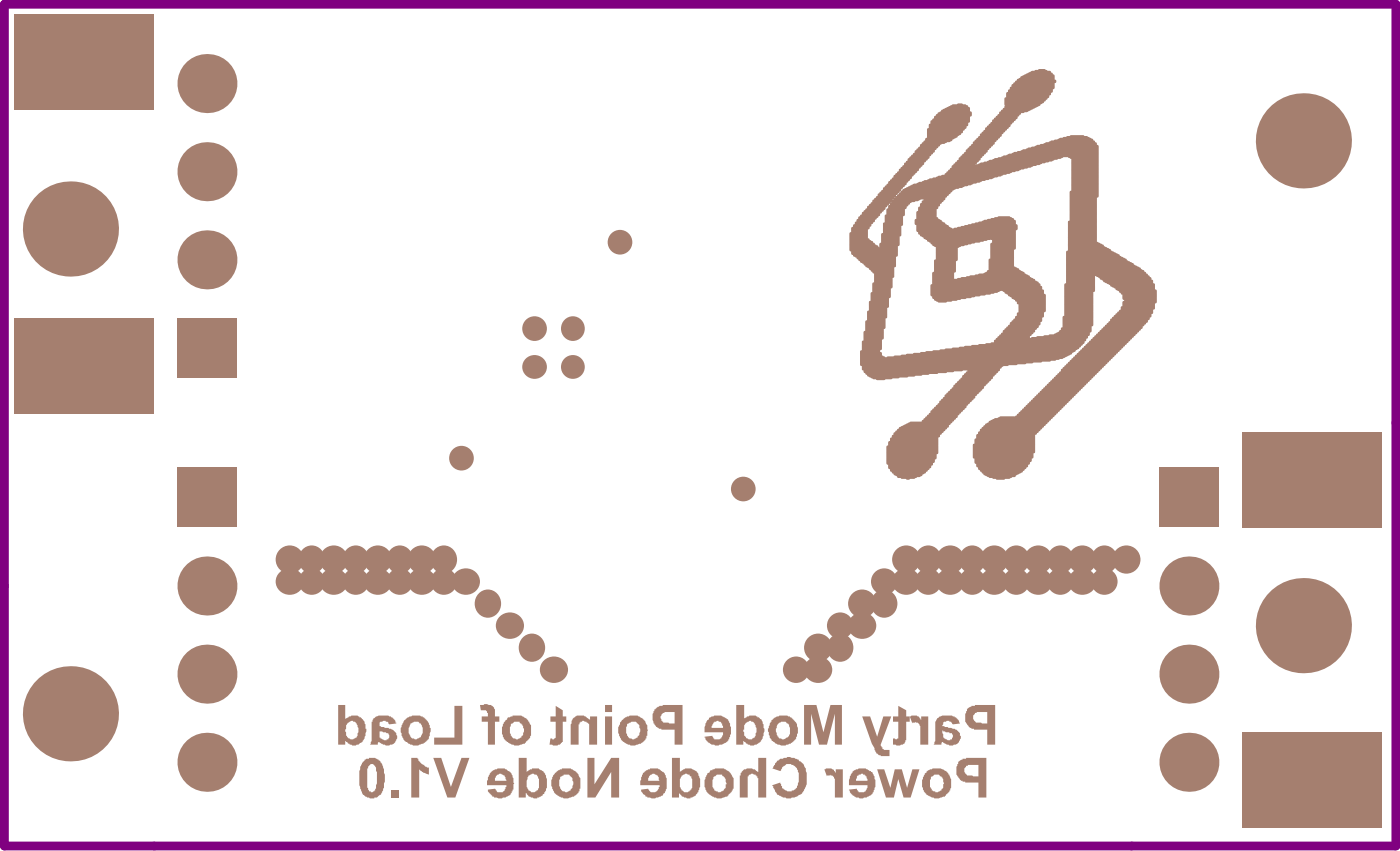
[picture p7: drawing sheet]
<svg xmlns="http://www.w3.org/2000/svg" width="67mm" height="41mm" viewBox="0 0 67 41" stroke-linecap="round" stroke-linejoin="round" font-family="sans-serif">
<path d="M.2 .2h67v40.5h-67z" fill="none" stroke="#808080" stroke-width=".05"/>
<path d="M.2 .2h67v40.5h-67z" fill="none" stroke="#800080" stroke-width=".42"/>
<g fill="none" stroke="#a57f6f" stroke-width=".13">
<path d="M40.9 11.2h.8M40.9 11.3h.8M40.9 11.4h.8M40.9 11.5h.8M40.9 11.5h.9M40.9 11.6h.9M40.9 11.6h1M40.9 11.6h1.1M40.9 11.7h1.1M40.9 11.8h1.1M40.9 11.8h1.2M40.9 11.9h1.3"/>
<path d="M40.9 11.9h1.4M40.9 12h2.2M41 11h.8M41 11h.7M41 11.1h.7M41 11.2h.7M41 12.1h2.1M41 12.2h2.1M41.1 10.8h.8M41.1 10.9h.7M41.1 12.2h2M41.1 12.3h2"/>
<path d="M41.2 10.7h.8M41.2 10.8h.7M41.2 12.3h1.9M41.3 12.4h1.8M41.3 10.6h.7M41.3 10.7h.7M41.4 12.5h1.7M41.4 10.5h.7M41.4 10.5h.6M41.5 16.9h.8M41.5 17h.9M41.5 17.1h.9"/>
<path d="M41.5 17.2h1M41.5 17.2h1.1M41.5 12.5h1.6M41.5 12.6h1.6M41.5 10.4h.7M41.5 17.2h9.4M41.5 17.3h9.3M41.5 17.3h9M41.5 17.4h8.6M41.5 17.4h8.2M41.5 17.5h7.8M41.5 17.5h7.4"/>
<path d="M41.5 17.5h7M41.5 16.4h.9M41.5 16.5h.9M41.5 16.6h.9M41.5 16.7h.9M41.5 16.8h.9M41.5 16.8h.8M41.5 10.2h.8M41.5 10.3h.8M41.5 17.6h6.7M41.5 17.7h6.7M41.5 17.7h6.6"/>
<path d="M41.5 17.8h6.6M41.6 16h.9M41.6 16.1h.9M41.6 16.2h.9M41.6 16.3h.9M41.6 16.3h.8M41.6 16.4h.8M41.6 12.7h1.5M41.6 10.2h.8M41.6 17.8h4.7M41.6 17.8h4.3M41.6 17.9h3.9"/>
<path d="M41.7 15.8h.9M41.7 15.8h.8M41.7 15.9h.8M41.7 12.8h1.4M41.7 15.5h.9M41.7 15.6h.9M41.7 10.1h.8M41.7 17.9h3.4M41.7 18h3M41.7 15.7h.9M41.8 12.8h1.2M41.8 15h.8"/>
<path d="M41.8 15.1h.8M41.8 15.2h.8M41.8 15.3h.8M41.8 15.4h.8M41.8 10h.8M41.8 18h2.5M41.8 18h2.2M41.9 12.9h1.1M41.9 14.5h.8M41.9 14.6h.8M41.9 14.7h.8M41.9 14.8h.7"/>
<path d="M41.9 14.9h.7M41.9 15h.7M41.9 9.9h.7M41.9 18.1h1.8M42 18.1h1.2M42 13h1M42 14.1h.8M42 14.2h.8M42 14.3h.8M42 14.3h.7M42 14.4h.7M42 14.5h.7"/>
<path d="M42 9.8h.7M42 18.2h.9M42 13.1h1M42 13.6h.9M42 13.7h.9M42 13.8h.9M42 13.9h.8M42 14h.8M42 9.7h.9M42 9.7h.8M42.1 13.1h.9M42.1 13.2h.9"/>
<path d="M42.1 13.3h.9M42.1 13.3h.8M42.1 13.4h.8M42.1 13.5h.8M42.1 13.6h.8M42.1 9.6h.8M42.2 18.2h.4M42.2 9.5h.8M42.3 9.4h.8M42.4 9.3h.7M42.4 11.7h.8M42.4 11.8h.8"/>
<path d="M42.4 11.8h.7M42.4 11.9h.7M42.5 9.2h.7M42.5 11.3h.8M42.5 11.4h.7M42.5 11.5h.7M42.5 11.6h.7M42.5 11.7h.7M42.6 9.1h.7M42.6 10.8h.8M42.6 10.8h.7M42.6 10.9h.7"/>
<path d="M42.6 11h.7M42.6 11.1h.7M42.6 11.2h.7M42.6 9h.8M42.6 10.4h.8M42.6 10.5h.8M42.6 10.6h.8M42.6 10.7h.8M42.7 17.2h8.4M42.7 10.1h.8M42.7 10.2h.8M42.7 10.3h.8"/>
<path d="M42.7 8.9h.8M42.8 9.9h.8M42.8 10h.8M42.8 10h.7M42.8 8.8h.8M42.8 8.9h.8M42.9 9.8h.8M42.9 9.9h.8M42.9 8.7h.8M43 9.7h1M43 9.7h.8M43 9.7h.7"/>
<path d="M43 8.6h.7M43.1 17.2h8.1M43.1 9.6h1.2M43.1 9.6h1.1M43.1 8.5h.7M43.1 8.6h.7M43.1 9.5h2.3M43.1 9.5h1.3M43.1 8.4h.8M43.2 9.4h2.3M43.2 8.3h.8M43.3 9.3h2.3"/>
<path d="M43.3 9.4h2.3M43.3 8.2h.9M43.3 8.2h.8M43.3 8.3h.8M43.4 17.1h7.9M43.4 9.2h2.3M43.4 9.3h2.3M43.4 8.1h.8M43.5 9.1h2.3M43.5 9.2h2.3M43.5 8h.8M43.6 9.1h2.3"/>
<path d="M43.6 7.9h.8M43.6 7.9h.7M43.6 8h.7M43.7 17.1h7.7M43.7 9.1h2.2M43.7 7.8h.7M43.7 9h2.4M43.7 7.7h.9M43.7 7.7h.8M43.8 9h2.5M43.8 7.6h.9M43.8 7.6h.8"/>
<path d="M43.9 7.5h.8M43.9 8.9h2.5M44 17h7.5M44 7.4h.8M44 7.5h.8M44 8.9h2.5M44.1 10.6h1.1M44.1 10.6h1.2M44.1 10.7h1.2M44.1 10.7h1.3M44.1 10.8h1.3M44.1 7.3h.8"/>
<path d="M44.1 7.3h.7M44.1 7.4h.7M44.2 10.2h.8M44.2 10.3h.8M44.2 10.4h.8M44.2 10.5h.8M44.2 10.5h.9M44.2 10.8h1.2M44.2 10.8h1.3M44.2 10.9h1.4M44.2 11h1.5M44.2 11h1.6"/>
<path d="M44.2 11.1h4.6M44.2 7.2h.7M44.2 8.9h2.5M44.3 10h.8M44.3 10h.7M44.3 10.1h.7M44.3 10.2h.7M44.3 11.1h4.5M44.3 11.2h4.5M44.3 7.1h.7M44.3 7.2h.7M44.3 8.8h2.5"/>
<path d="M44.3 17h7.2M44.3 9.8h.9M44.3 9.9h.9M44.3 9.9h.8M44.3 11.3h4.5M44.3 7h.9M44.3 7h.8M44.3 7.1h.8M44.4 9.7h.9M44.4 9.8h.8M44.4 11.4h4.4M44.4 6.9h.9"/>
<path d="M44.4 6.9h.8M44.4 8.8h2.6M44.5 9.6h.9M44.5 9.7h.9M44.5 11.4h4.3M44.5 6.8h1M44.5 6.9h.9M44.5 8.7h2.6M44.6 16.9h6.9M44.6 9.5h.8M44.6 11.5h3M44.6 6.7h1.2"/>
<path d="M44.6 6.8h1.1M44.7 11.5h2.8M44.7 11.6h2.6M44.7 20h1.3M44.7 6.2h1.7M44.7 6.3h1.6M44.7 6.4h1.5M44.7 6.5h1.4M44.7 6.5h1.3M44.7 6.6h1.3M44.7 6.6h1.2M44.7 8.7h2.5"/>
<path d="M44.8 11.6h2.3M44.8 19.9h1.3M44.8 20h1.2M44.8 6h1.7M44.8 6.1h1.7M44.8 6.2h1.6M44.8 8.6h2.6M44.8 13.7h5.2M44.8 13.8h5.2M44.8 13.8h5.3M44.8 13.9h5.3M44.8 13.9h3.4"/>
<path d="M44.8 14h3.3M44.8 14h3.2M44.8 14.1h3M44.8 14.1h2.8M44.8 14.1h2.6M44.8 14.2h2.3M44.8 11.6h2.1M44.8 11.7h1.9M44.8 19.8h1.4M44.8 5.8h1.8M44.8 5.9h1.7M44.9 16.9h6.7"/>
<path d="M44.9 13.1h1M44.9 13.2h1M44.9 13.3h1M44.9 13.4h1M44.9 13.5h4.9M44.9 13.6h4.9M44.9 13.6h5M44.9 13.7h5.1M44.9 14.2h2M44.9 14.3h1.8M44.9 14.3h1.6M44.9 11.7h1.6"/>
<path d="M44.9 11.8h1.5M44.9 19.7h1.4M44.9 5.8h1.7M44.9 8.6h2.7M45 12.5h.9M45 12.6h.9M45 12.7h.9M45 12.8h.9M45 12.9h.9M45 13h.9M45 13.1h.9M45 14.4h1.2"/>
<path d="M45 14.4h1M45 11.8h1.2M45 19.6h1.4M45 19.7h1.4M45 5.6h1.6M45 5.7h1.6M45.1 12.4h.9M45.1 12.5h.9M45.1 14.4h.7M45.1 11.9h1M45.1 11.9h.9M45.1 12h.9"/>
<path d="M45.1 12.1h.9M45.1 12.2h.9M45.1 19.5h1.4M45.1 19.6h1.4M45.1 5.6h1.5M45.1 8.6h2.6M45.1 12.3h.9M45.1 5.5h1.6M45.2 14.5h.3M45.2 19.4h1.3M45.2 19.5h1.3M45.2 8.5h2.6"/>
<path d="M45.2 5.5h1.5M45.3 16.9h6.4M45.3 19.3h1.3M45.3 19.4h1.3M45.3 19.4h1.2M45.3 5.4h1.4M45.4 19.2h1.3M45.4 19.3h1.3M45.4 5.3h1.2M45.4 5.4h1.2M45.4 8.5h2.6M45.4 19.2h1.4"/>
<path d="M45.5 16.8h6.2M45.5 5.2h1.1M45.5 8.4h2.7M45.5 19h1.4M45.5 19.1h1.4M45.6 19h1.4M45.6 5.2h1M45.6 8.3h3M45.6 8.3h2.8M45.6 18.9h1.4M45.7 5.2h.8M45.7 8.2h3.1"/>
<path d="M45.7 8.3h3M45.7 18.9h1.3M45.8 5.1h.7M45.8 8.1h3.3M45.8 8.2h3.2M45.8 18.8h1.3M45.9 16.8h5.9M45.9 5.1h.6M45.9 8h3.7M45.9 8h3.5M45.9 8.1h3.4M45.9 18.7h1.3"/>
<path d="M45.9 11h3M45.9 7.9h1M45.9 8h1M45.9 18.6h1.4M46 7.8h1M46 7.9h.9M46 18.5h1.4M46.1 13.4h3.6M46.1 11h2.8M46.1 7.7h.9M46.1 5h.2M46.1 7.8h.9"/>
<path d="M46.1 18.4h1.4M46.2 16.7h5.7M46.2 7.6h.9M46.2 7.7h.9M46.2 7.7h.8M46.2 18.3h1.4M46.3 18.2h1.3M46.3 13.4h3.3M46.3 10.9h2.6M46.3 7.5h.9M46.3 7.6h.8M46.3 18.3h1.3"/>
<path d="M46.4 18.1h1.3M46.4 18.2h1.3M46.4 7.5h.9M46.4 7.5h.8M46.5 16.7h5.4M46.5 10.9h2.4M46.5 7.4h.9M46.5 7.4h.8M46.5 18h1.3M46.5 13.3h3M46.5 7.2h1M46.5 7.3h1"/>
<path d="M46.5 7.3h.9M46.5 17.9h1.4M46.5 18h1.4M46.6 10.8h2.3M46.6 7.2h1M46.6 7.2h.9M46.6 17.8h1.5M46.6 17.8h1.4M46.6 17.9h1.4M46.7 13.3h2.8M46.7 7.1h.9M46.8 16.6h5.2"/>
<path d="M46.8 10.8h2M46.8 7h.9M46.8 7h.8M46.9 6.9h.9M46.9 6.9h.8M47 13.3h2.4M47 10.8h1.8M47 6.8h.9M47 6.8h.8M47 8h2.7M47 6.7h1M47 6.7h.9"/>
<path d="M47.1 16.6h4.9M47.1 13.2h2.2M47.1 10.7h1.7M47.1 6.6h1M47.1 6.6h.9M47.1 7.9h2.7M47.2 6.5h1M47.2 6.6h.9M47.2 7.9h2.8M47.3 10.7h1.5M47.3 6.4h.9M47.4 13.2h1.9"/>
<path d="M47.4 10.6h1.4M47.4 6.3h.9M47.4 6.3h.8M47.4 7.8h2.7M47.5 16.6h4.6M47.5 13.1h1.8M47.5 6.2h.9M47.5 6.3h.8M47.6 13h1.5M47.6 13.1h1.6M47.6 10.6h1.1M47.6 6.1h.9"/>
<path d="M47.6 7.8h2.7M47.6 12.5h1.1M47.6 12.6h1.1M47.6 12.7h1.1M47.6 12.8h1.1M47.6 12.9h1.2M47.6 12.9h1.3M47.6 13h1.4M47.6 6h1M47.6 6.1h1M47.6 7.7h2.8M47.7 16.5h4.4"/>
<path d="M47.7 12.4h1M47.7 12.5h1M47.7 10.5h1M47.7 11.5h1.1M47.7 11.7h1.1M47.7 11.8h1.1M47.7 11.9h1.1M47.7 12h1M47.7 12.1h1M47.7 12.2h1M47.7 5.9h1M47.7 6h.9"/>
<path d="M47.7 12.3h1M47.8 11.5h1M47.8 11.6h1M47.8 11.7h1M47.8 5.8h.9M47.8 5.9h.9M47.8 7.7h2.8M47.9 16.4h4.2M47.9 16.5h4.2M47.9 10.5h.8M47.9 5.7h.9M47.9 5.8h.9"/>
<path d="M47.9 7.7h2.8M48 16.3h4.2M48 16.4h4.2M48 5.6h.9M48 5.7h.9M48.1 16.2h1.4M48.1 16.3h1.4M48.1 10.5h.5M48.1 5.6h.8M48.1 7.6h2.8M48.1 5.5h.9M48.2 16.1h1.3"/>
<path d="M48.2 16.2h1.3M48.2 5.4h.9M48.2 5.5h.9M48.2 5.5h.8M48.2 16.1h1.4M48.2 13.9h1.9M48.2 7.6h2.8M48.2 5.3h1.2M48.2 5.4h1.1M48.3 15.9h1.5M48.3 16h1.4M48.3 14h1.9"/>
<path d="M48.3 7.5h2.8M48.3 5.2h1.3M48.3 5.3h1.2M48.4 15.8h1.4M48.4 15.9h1.4M48.4 14h1.8M48.4 14.1h1.8M48.4 5h1.6M48.4 5.1h1.4M48.4 5.2h1.4M48.4 5.2h1.3M48.4 4.7h2"/>
<path d="M48.4 4.8h1.9M48.4 4.9h1.8M48.4 5h1.7M48.5 15.8h1.3M48.5 14.1h1.7M48.5 7.5h4.3M48.5 5.1h1.4M48.5 4.5h2M48.5 4.6h1.9M48.5 4.7h1.9M48.6 14.1h1.6M48.6 14.2h1.7"/>
<path d="M48.6 7.5h4.2M48.6 15.7h1.3M48.6 4.4h2M48.6 4.4h1.9M48.7 14.2h1.6M48.7 15.5h1.3M48.7 15.6h1.3M48.7 15.6h1.2M48.7 4.2h2M48.7 4.3h1.9M48.7 14.3h1.6M48.7 7.4h4.1"/>
<path d="M48.7 4.1h2M48.8 14.4h1.5M48.8 15.4h1.3M48.8 7.4h4M48.8 4h1.9M48.8 4.1h1.9M48.9 14.4h1.4M48.9 15.3h1.2M48.9 3.9h1.9M48.9 4h1.8M49 14.5h1.3M49 14.6h1.3"/>
<path d="M49 15.1h1.2M49 15.2h1.2M49 20h1.7M49 7.3h3.8M49 3.8h1.7M49 3.9h1.8M49.1 14.6h1.2M49.1 14.7h1.2M49.1 14.8h1.2M49.1 14.9h1.2M49.1 15h1.2M49.1 15h1.1"/>
<path d="M49.1 19.9h1.7M49.1 3.8h1.6M49.2 19.8h1.7M49.2 7.3h3.6M49.2 3.7h1.5M49.2 3.8h1.5M49.3 19.7h1.6M49.3 7.2h3.5M49.3 3.7h1.4M49.3 19.6h1.7M49.3 19.7h1.7M49.3 3.6h1.4"/>
<path d="M49.4 19.5h1.7M49.4 19.6h1.7M49.4 7.2h3.4M49.4 3.6h1.2M49.5 19.4h1.7M49.5 19.5h1.7M49.5 7.2h3.3M49.5 3.6h1.1M49.6 19.4h1.7M49.6 3.5h.9M49.7 16.3h2.5M49.7 19.3h1.7"/>
<path d="M49.7 7.1h3.1M49.7 3.5h.8M49.8 19.2h1.7M49.8 7.1h3M49.8 19.1h1.7M49.8 3.4h.6M49.9 16.2h2.4M49.9 7h2.9M49.9 19h1.7M49.9 19.1h1.7M50 19h1.7M50 3.4h.3"/>
<path d="M50 18.9h1.7M50.1 7h2.6M50.1 18.9h1.7M50.2 18.8h1.7M50.3 16.2h2M50.3 6.9h2.4M50.3 18.7h1.7M50.4 6.9h2.3M50.4 18.6h1.7M50.4 18.5h1.7M50.5 16.1h1.8M50.5 6.9h2.1"/>
<path d="M50.5 18.4h1.7M50.5 18.5h1.7M50.6 6.8h2M50.6 18.3h1.7M50.6 18.4h1.7M50.7 18.3h1.7M50.8 16.1h1.6M50.8 18.2h1.7M50.8 6.8h1.8M50.9 16.1h1.5M50.9 18.1h1.7M50.9 16h1.5"/>
<path d="M50.9 6.7h1.7M50.9 18h1.7M51 15.9h1.5M51 16h1.4M51 6.7h1.5M51 17.9h1.7M51 18h1.7M51.1 15.8h1.4M51.1 15.9h1.4M51.1 17.8h1.8M51.1 17.8h1.7M51.1 17.9h1.7"/>
<path d="M51.2 15.8h1.3M51.2 15.3h1.4M51.2 15.4h1.4M51.2 15.5h1.4M51.2 15.6h1.4M51.2 6.6h1.2M51.2 17.7h1.8M51.2 17.8h1.7M51.2 15.7h1.3M51.3 13.7h1.3M51.3 13.8h1.3M51.3 13.9h1.3"/>
<path d="M51.3 14h1.3M51.3 14.1h1.3M51.3 14.2h1.3M51.3 14.3h1.3M51.3 14.4h1.3M51.3 14.5h1.3M51.3 14.6h1.3M51.3 14.7h1.3M51.3 14.8h1.3M51.3 14.9h1.3M51.3 15h1.3M51.3 15.1h1.3"/>
<path d="M51.3 15.2h1.3M51.3 17.6h1.8M51.3 17.7h1.7M51.4 12.4h2.5M51.4 12.4h2.6M51.4 12.5h2.7M51.4 12.5h2.8M51.4 12.6h2.9M51.4 12.7h3M51.4 12.7h3.1M51.4 12.8h3.1M51.4 12.8h3.2"/>
<path d="M51.4 12.8h3.3M51.4 12.9h3.4M51.4 13h3.4M51.4 13h3.5M51.4 13h3.6M51.4 13.1h3.6M51.4 13.1h3.7M51.4 13.2h3.7M51.4 13.2h1.2M51.4 13.3h1.2M51.4 13.4h1.2M51.4 13.5h1.2"/>
<path d="M51.4 13.6h1.2M51.4 12.1h2.1M51.4 12.2h2.2M51.4 12.2h2.3M51.4 6.6h.9M51.4 17.5h1.8M51.4 17.6h1.7M51.4 12.3h2.4M51.5 10.7h1.2M51.5 10.8h1.2M51.5 10.9h1.2M51.5 11h1.2"/>
<path d="M51.5 11.1h1.2M51.5 11.2h1.2M51.5 11.3h1.2M51.5 11.4h1.2M51.5 11.5h1.2M51.5 11.6h1.2M51.5 11.7h1.3M51.5 11.7h1.4M51.5 11.8h1.5M51.5 11.8h1.6M51.5 11.9h1.6M51.5 11.9h1.7"/>
<path d="M51.5 12h1.8M51.5 12h1.9M51.5 12.1h1.9M51.5 7.5h1.3M51.5 17.5h1.7M51.5 9.2h1.3M51.5 9.3h1.3M51.5 9.4h1.3M51.5 9.5h1.2M51.5 9.6h1.2M51.5 9.7h1.2M51.5 9.8h1.2"/>
<path d="M51.5 9.9h1.2M51.5 10h1.2M51.5 10.1h1.2M51.5 10.2h1.2M51.5 10.3h1.2M51.5 10.4h1.2M51.5 10.5h1.2M51.5 10.6h1.2M51.5 6.6h.6M51.5 7.6h1.3M51.5 17.4h1.8M51.5 17.4h1.7"/>
<path d="M51.6 9h1.2M51.6 9.1h1.2M51.6 9.2h1.2M51.6 7.6h1.2M51.6 7.7h1.2M51.6 7.8h1.2M51.6 7.9h1.2M51.6 8h1.2M51.6 8.8h1.2M51.6 17.3h1.8M51.6 17.3h1.7M51.6 8.1h1.2"/>
<path d="M51.6 8.2h1.2M51.6 8.3h1.2M51.6 8.4h1.2M51.6 8.5h1.2M51.6 8.6h1.2M51.6 8.7h1.2M51.6 8.9h1.2M51.7 17.2h1.8M51.7 17.2h1.7M51.8 17.1h1.8M51.8 17.2h1.7M51.9 17h1.8"/>
<path d="M51.9 17.1h1.7M52 16.9h1.7M52 17h1.7M52.1 16.9h1.7M52.1 16.9h1.6M52.1 16.8h1.8M52.1 16.8h1.7M52.2 16.7h1.8M52.2 16.7h1.7M52.3 16.6h1.8M52.3 16.6h1.7M52.4 16.5h1.8"/>
<path d="M52.4 16.6h1.7M52.5 16.4h1.8M52.5 16.5h1.7M52.6 16.4h1.7M52.6 16.3h1.8M52.6 16.3h1.7M52.7 16.2h1.8M52.7 16.2h1.7M52.7 13.2h2.5M52.8 16.1h1.8M52.8 16.1h1.7M52.8 13.3h2.4"/>
<path d="M52.9 16h1.8M52.9 16.1h1.7M52.9 13.3h2.4M53 15.9h1.8M53 16h1.7M53 13.3h2.3M53 13.4h2.4M53.1 15.8h1.7M53.1 15.9h1.7M53.1 13.4h2.3M53.2 15.8h1.7M53.2 15.8h1.6"/>
<path d="M53.2 13.5h2.2M53.2 13.6h2.2M53.2 15.7h1.7M53.3 13.6h2.1M53.3 15.6h1.7M53.4 13.6h2M53.4 15.5h1.7M53.5 13.7h2M53.5 15.4h1.7M53.5 15.5h1.7M53.6 13.8h1.9M53.6 15.3h1.7"/>
<path d="M53.7 13.8h1.8M53.7 15.2h1.7M53.7 15.3h1.6M53.7 13.9h1.8M53.7 15.1h1.7M53.8 13.9h1.7M53.8 15h1.6M53.8 15.1h1.6M53.9 14h1.7M53.9 15h1.5M54 14.1h1.6M54 14.8h1.5"/>
<path d="M54 14.9h1.4M54.1 14.1h1.5M54.1 14.2h1.5M54.1 14.3h1.5M54.1 14.4h1.5M54.1 14.5h1.5M54.1 14.6h1.4M54.1 14.7h1.4M54.2 14.4h1.4M54.2 14.5h1.4M42.7 21.5h2.4M42.7 21.6h2.4"/>
<path d="M42.7 21.7h2.4M42.7 21.8h2.4M42.7 21.8h2.3M42.7 21.9h2.3M42.7 22h2.3M42.7 22.1h2.2M42.7 22.2h2.2M42.7 22.2h2.1M42.7 22.3h2.1M42.8 22.5h2M42.8 22.5h1.9M42.8 21.3h2.3"/>
<path d="M42.8 21.4h2.3M42.8 22.3h2M42.8 22.4h2M42.9 22.5h1.8M42.9 22.6h1.7M42.9 21.1h2.2M42.9 21.2h2.2M43 22.7h1.5M43 21h2.2M43 21h2.1M43 21.1h2.1M43.1 22.8h1.3"/>
<path d="M43.1 22.8h1.2M43.1 20.8h2.2M43.1 20.9h2.1M43.1 20.8h2.3M43.2 22.9h1.1M43.2 22.9h.9M43.2 20.7h2.2M43.3 20.6h2.2M43.3 20.6h2.1M43.4 23h.6M43.4 20.5h2.1M43.5 20.5h2.1"/>
<path d="M43.6 20.5h2M43.7 23h.1M43.7 20.4h1.9M43.7 20.4h2M43.8 20.3h1.9M44.4 20.3h1.4M44.5 20.2h1.4M44.6 20.1h1.3M46.9 21.4h2.9M46.9 21.5h2.9M46.9 21.6h2.9M46.9 21.7h2.9"/>
<path d="M46.9 21.8h2.8M46.9 21.9h2.8M46.9 22h2.8M47 21.1h2.8M47 21.2h2.8M47 21.3h2.8M47 21.4h2.8M47 22h2.6M47 22.1h2.6M47 22.2h2.6M47 22.2h2.5M47 20.9h2.8"/>
<path d="M47 21h2.8M47 22.3h2.5M47 22.3h2.4M47 22.4h2.4M47.1 22.5h2.2M47.1 20.8h2.7M47.1 20.9h2.7M47.2 22.6h2.1M47.2 22.6h2M47.2 20.7h2.8M47.2 20.7h2.7M47.2 20.8h2.7"/>
<path d="M47.3 22.7h1.9M47.3 22.7h1.8M47.3 20.6h2.8M47.3 20.6h2.7M47.4 22.8h1.6M47.4 22.8h1.5M47.4 20.5h2.8M47.4 20.5h2.7M47.5 22.8h1.3M47.5 20.4h2.8M47.5 20.5h2.7M47.6 20.4h2.7"/>
<path d="M47.6 22.9h1.2M47.6 20.3h2.8M47.6 22.9h1.1M47.7 20.3h2.7M47.8 20.2h2.6M47.8 23h.8M47.9 20.2h2.6M48 23h.3M48.1 20.1h2.4M48.2 20.1h.6M48.9 20h1.7M48.9 20.1h1.7"/>
</g>
<g fill="#a57f6f">
<path d="M42.2 37h.4l.3 .9 .2-.9h.3l.3 .9 .2-.9h.4l-.5 1.4h-.3l-.3-.9-.2 .9h-.4z"/>
<path d="M39.7 37h.3l.2 .2v-.2h.4v1.4h-.4v-.5a.45 .45 0 0 0-.3-.6h-.1z"/>
<path d="M37.3 36.7a.89 .89 0 0 1 1.1-.1 .89 .89 0 0 1 .4 1 .84 .84 0 0 1-.7 .8 .84 .84 0 0 1-.9-.6l.4-.2a.46 .46 0 0 0 .5 .4 .46 .46 0 0 0 .3-.5 .5 .5 0 0 0-.1-.6 .5 .5 0 0 0-.6 0l-.1 .2-.4-.1z"/>
<path d="M35.6 37.2a.53 .53 0 0 1 .9 0v-.8h.4v2h-.4v-.7a.3 .3 0 0 0-.1-.4 .3 .3 0 0 0-.4 .1v1h-.4z"/>
<path d="M28.3 36.4h.3v1.3l.8-1.3h.4v2h-.4v-1.3l-.7 1.3h-.4z"/>
<path d="M20.9 36.4h.3l.5 1.4 .5-1.4h.4l-.7 2h-.4z"/>
<path d="M19.8 36.4h.3l.2 .3 .3 .2v.3l-.4-.2v1.4h-.4z"/>
<path d="M18.8 38h.4v.4h-.4z"/>
<path d="M43.8 34.5l.3-.1 .2 .2v-.1h.4v1.3h-.4v-.4a.45 .45 0 0 0-.3-.7l-.1 .1z"/>
<path d="M43.2 33.9l.4 .3v.3h.2v.2h-.2v.6a.42 .42 0 0 1-.1 .5 .42 .42 0 0 1-.5 0v-.3a.17 .17 0 0 0 .2 0 .17 .17 0 0 0 0-.2v-.6h-.2v-.2h.2z"/>
<path d="M41.5 34.5h.4l.3 .9 .3-.9h.4l-.5 1.3 .1 .2 .3 .1v.3a.6 .6 0 0 1-.7-.4z"/>
<path d="M38.7 33.9h.6l.3 1.3 .4-1.3h.5v1.9h-.3v-1.5l-.4 1.5h-.4l-.4-1.5v1.5h-.3z"/>
<path d="M27.6 34.6a.57 .57 0 0 1 .8 0v-.1h.3v1.3h-.3v-.6a.31 .31 0 0 0-.1-.4 .31 .31 0 0 0-.4 0l-.1 1h-.3v-1z"/>
<path d="M26.7 33.9l.4 .3v.3h.2v.2h-.2v.6a.39 .39 0 0 1-.1 .5 .39 .39 0 0 1-.5 0v-.3l.2 .1v-.1v-.8h-.2v-.2h.2z"/>
<path d="M23.1 33.9a.51 .51 0 0 1 .7 .3v.3h.2v.2h-.2v1.1h-.3v-1.1h-.3v-.2h.3v-.2l-.1-.1h-.3z"/>
<path d="M21.9 33.9h.4v1.9h-1.4v-.3h1z"/>
<path d="M46.2 36.6a.64 .64 0 0 0-.1 .7 .64 .64 0 0 0 .7 .3h.3v.8h.4v-2h-1zM46.5 36.8h.6v.5h-.3a.37 .37 0 0 1-.4-.3z"/>
<path d="M44.7 37l-.1 .1a.73 .73 0 0 0 .1 1.2 .73 .73 0 0 0 1.1-.6 .73 .73 0 0 0-.9-.7zM44.8 37.4a.39 .39 0 0 1 .5 0 .39 .39 0 0 1 .1 .5 .37 .37 0 0 1-.5 .1 .37 .37 0 0 1-.1-.5z"/>
<path d="M41.1 37l-.2 .3v.5h.9a.27 .27 0 0 1-.2 .3 .27 .27 0 0 1-.4-.2l-.3 .1a.68 .68 0 0 0 .9 .3 .68 .68 0 0 0 .3-.9 .68 .68 0 0 0-1-.4zM41.2 37.3a.29 .29 0 0 1 .4-.1 .29 .29 0 0 1 .2 .3h-.6z"/>
<path d="M33.9 37.7a.72 .72 0 0 0 1.4 0 .72 .72 0 0 0-1.4 0zM34.3 37.4a.39 .39 0 0 1 .6 0 .39 .39 0 0 1 0 .5 .37 .37 0 0 1-.5 .1 .37 .37 0 0 1-.1-.5z"/>
<path d="M32.3 36.4v2h.4v-.3a.58 .58 0 0 0 .7 .2 .58 .58 0 0 0 .3-.7 .58 .58 0 0 0-.3-.6 .58 .58 0 0 0-.7 .1v-.7zM32.8 37.3a.37 .37 0 0 1 .5 .1 .37 .37 0 0 1 0 .4 .32 .32 0 0 1-.4 .3 .32 .32 0 0 1-.2-.5z"/>
<path d="M30.9 37.2l-.1 .6h.9a.29 .29 0 0 1-.2 .3 .29 .29 0 0 1-.3-.2l-.3 .1a.67 .67 0 0 0 .8 .3 .67 .67 0 0 0 .4-.8 .65 .65 0 0 0-.5-.6 .65 .65 0 0 0-.7 .3zM31.3 37.3l.1-.1 .3 .1v.2h-.5z"/>
<path d="M26.5 37.7a.71 .71 0 0 0 1.4 0 .71 .71 0 0 0-1.4 0zM27 37.4a.37 .37 0 0 1 .4-.1 .37 .37 0 0 1 .2 .4 .36 .36 0 0 1-.5 .4 .36 .36 0 0 1-.2-.6z"/>
<path d="M25 36.4v2h.3v-.3a.61 .61 0 0 0 .8 .2 .61 .61 0 0 0 .2-.8 .55 .55 0 0 0-.3-.5 .55 .55 0 0 0-.7 .1v-.7zM25.4 37.3a.37 .37 0 0 1 .5 .1 .37 .37 0 0 1 0 .4 .33 .33 0 0 1-.4 .2 .33 .33 0 0 1-.2-.5z"/>
<path d="M23.7 37l-.2 .4-.1 .4h1a.29 .29 0 0 1-.2 .3 .29 .29 0 0 1-.4-.2l-.3 .1a.67 .67 0 0 0 .8 .3 .67 .67 0 0 0 .4-.8 .65 .65 0 0 0-1-.5zM23.9 37.3l.1-.1 .3 .1 .1 .2h-.6z"/>
<path d="M17.5 36.5a1.57 1.57 0 0 0 .1 1.8 .59 .59 0 0 0 .6 0 .59 .59 0 0 0 .3-.6v-.4a.74 .74 0 0 0-.7-.9zM17.7 36.9a.22 .22 0 0 1 .3-.1 .22 .22 0 0 1 .1 .3v.4a.54 .54 0 0 1-.2 .6h-.1a1.32 1.32 0 0 1-.1-1.1z"/>
<path d="M46.6 34.1l-.1 .1a.6 .6 0 0 0 .1 .7 .6 .6 0 0 0 .7 .2h.2v.7h.4v-1.9h-1zM46.9 34.3l.6-.1v.6h-.2a.37 .37 0 0 1-.5-.4z"/>
<path d="M45.1 34.5l-.1 .2v.9l-.1 .2h.4l.1-.1a.44 .44 0 0 0 .6 .1 .44 .44 0 0 0 .1-.6l-.2-.2h-.4a.14 .14 0 0 1-.2-.2 .13 .13 0 0 1 .2-.1h.2l.2 .1h.3a.71 .71 0 0 0-1.1-.3zM45.4 35.1l.1 .1a.21 .21 0 0 1 .3 .1 .21 .21 0 0 1 0 .3 .32 .32 0 0 1-.4-.4z"/>
<path d="M37 35.1a.72 .72 0 0 0 1.4 0 .72 .72 0 0 0-1.4 0zM37.4 34.8a.38 .38 0 0 1 .5 0 .38 .38 0 0 1 .1 .5 .34 .34 0 0 1-.5 .2 .34 .34 0 0 1-.2-.4z"/>
<path d="M35.4 33.9v1.9h.4v-.2a.53 .53 0 0 0 .6 .2 .53 .53 0 0 0 .3-.5 .61 .61 0 0 0-.1-.7 .61 .61 0 0 0-.7-.1l-.1 .1v-.7zM35.9 34.8a.33 .33 0 0 1 .4-.1 .33 .33 0 0 1 .1 .4 .31 .31 0 0 1-.2 .4 .31 .31 0 0 1-.3-.1l-.1-.2z"/>
<path d="M34.2 34.5l-.2 .3-.1 .4h.9a.27 .27 0 0 1-.2 .3 .27 .27 0 0 1-.3-.1h-.4a.69 .69 0 0 0 .9 .3 .69 .69 0 0 0 .4-.8 .69 .69 0 0 0-.9-.4zM34.3 34.7a.29 .29 0 0 1 .4 0 .29 .29 0 0 1 .1 .3h-.6z"/>
<path d="M31.5 34.1v.1a.62 .62 0 0 0 .1 .7 .62 .62 0 0 0 .6 .2h.3v.7h.3v-1.9h-.9zM31.8 34.4l.2-.2h.5v.6h-.3a.32 .32 0 0 1-.4-.4z"/>
<path d="M29.8 35.1a.72 .72 0 0 0 1.4 0 .72 .72 0 0 0-1.4 0zM30.2 34.8a.37 .37 0 0 1 .4-.1 .37 .37 0 0 1 .2 .5 .36 .36 0 0 1-.4 .3 .36 .36 0 0 1-.3-.5z"/>
<path d="M29.1 33.9v.3h.4v-.3zM29.1 34.5v1.3h.4v-1.3z"/>
<path d="M24.5 34.5h-.1a.73 .73 0 0 0 .1 1.2 .73 .73 0 0 0 1.1-.5 .73 .73 0 0 0-.9-.8zM24.6 34.8a.39 .39 0 0 1 .5 0 .39 .39 0 0 1 0 .6 .36 .36 0 0 1-.5 0 .36 .36 0 0 1 0-.5z"/>
<path d="M19.3 35.1a.72 .72 0 0 0 1.4 0 .72 .72 0 0 0-1.4 0zM19.8 34.8a.4 .4 0 0 1 .6 .3 .4 .4 0 0 1-.5 .4 .52 .52 0 0 1-.1-.7z"/>
<path d="M18 34.5l-.1 .2v.9l-.1 .2h.4l.1-.1a.44 .44 0 0 0 .6 .1 .44 .44 0 0 0 0-.7l-.4-.1a.19 .19 0 0 1-.2-.2 .19 .19 0 0 1 .3-.1l.1 .1h.4a.71 .71 0 0 0-1.1-.3zM18.3 35.1l.1 .1a.21 .21 0 0 1 .3 .1 .21 .21 0 0 1-.1 .3 .21 .21 0 0 1-.3-.1z"/>
<path d="M16.3 33.9v1.9h.3v-.2a.54 .54 0 0 0 .6 .2 .54 .54 0 0 0 .4-.5v-.3a.56 .56 0 0 0-.3-.6 .56 .56 0 0 0-.7 .2v-.7zM16.7 34.8a.33 .33 0 0 1 .4-.1 .33 .33 0 0 1 .2 .4 .32 .32 0 0 1-.2 .4 .32 .32 0 0 1-.4-.2l-.1-.2z"/>
<circle cx="54.2" cy="26.9" r=".68"/>
<circle cx="53.1" cy="26.9" r=".65"/>
<circle cx="53.2" cy="28" r=".64"/>
<circle cx="52.1" cy="26.9" r=".68"/>
<circle cx="52.1" cy="28" r=".66"/>
<circle cx="51" cy="26.9" r=".65"/>
<circle cx="51" cy="28" r=".64"/>
<circle cx="50" cy="26.9" r=".68"/>
<circle cx="50" cy="28" r=".66"/>
<circle cx="48.9" cy="26.9" r=".65"/>
<circle cx="48.9" cy="28" r=".64"/>
<circle cx="47.9" cy="26.9" r=".68"/>
<circle cx="47.9" cy="28" r=".66"/>
<circle cx="46.8" cy="26.9" r=".65"/>
<circle cx="46.8" cy="28" r=".64"/>
<circle cx="45.7" cy="26.9" r=".68"/>
<circle cx="45.8" cy="28" r=".66"/>
<circle cx="44.7" cy="26.9" r=".65"/>
<circle cx="44.7" cy="28" r=".64"/>
<circle cx="43.6" cy="26.9" r=".68"/>
<circle cx="43.6" cy="28" r=".66"/>
<circle cx="42.6" cy="28" r=".64"/>
<circle cx="42.5" cy="29" r=".65"/>
<circle cx="41.5" cy="29" r=".68"/>
<circle cx="41.5" cy="30.1" r=".66"/>
<circle cx="40.4" cy="30.1" r=".64"/>
<circle cx="40.4" cy="31.2" r=".65"/>
<circle cx="39.4" cy="31.1" r=".68"/>
<circle cx="39.4" cy="32.2" r=".66"/>
<circle cx="38.3" cy="32.2" r=".64"/>
<circle cx="26.7" cy="32.2" r=".66"/>
<circle cx="25.6" cy="31.2" r=".65"/>
<circle cx="24.6" cy="30.1" r=".66"/>
<circle cx="23.5" cy="29" r=".65"/>
<circle cx="22.4" cy="28" r=".66"/>
<circle cx="21.3" cy="26.9" r=".65"/>
<circle cx="21.4" cy="28" r=".64"/>
<circle cx="20.3" cy="26.9" r=".68"/>
<circle cx="20.3" cy="28" r=".66"/>
<circle cx="19.2" cy="26.9" r=".65"/>
<circle cx="19.2" cy="28" r=".64"/>
<circle cx="18.2" cy="26.9" r=".68"/>
<circle cx="18.2" cy="28" r=".66"/>
<circle cx="17.1" cy="26.9" r=".65"/>
<circle cx="17.1" cy="28" r=".64"/>
<circle cx="16.1" cy="26.9" r=".68"/>
<circle cx="16.1" cy="28" r=".66"/>
<circle cx="15" cy="26.9" r=".65"/>
<circle cx="15" cy="28" r=".64"/>
<circle cx="13.9" cy="26.9" r=".68"/>
<circle cx="14" cy="28" r=".66"/>
<circle cx="29.8" cy="11.6" r=".59"/>
<circle cx="35.8" cy="23.5" r=".59"/>
<circle cx="22.2" cy="22" r=".59"/>
<circle cx="25.7" cy="17.6" r=".58"/>
<circle cx="25.7" cy="15.8" r=".59"/>
<circle cx="27.6" cy="17.6" r=".57"/>
<circle cx="27.6" cy="15.8" r=".58"/>
<circle cx="10" cy="4" r="1.42"/>
<circle cx="10" cy="32.4" r="1.42"/>
<circle cx="10" cy="28.2" r="1.42"/>
<circle cx="10" cy="12.5" r="1.42"/>
<circle cx="10" cy="8.3" r="1.42"/>
<circle cx="57.2" cy="28.2" r="1.42"/>
<circle cx="57.2" cy="32.4" r="1.42"/>
<circle cx="62.7" cy="30.1" r="2.29"/>
<circle cx="62.7" cy="6.8" r="2.29"/>
<circle cx="10" cy="36.7" r="1.42"/>
<circle cx="57.2" cy="36.7" r="1.42"/>
<circle cx="3.4" cy="34.3" r="2.29"/>
<circle cx="3.4" cy="11" r="2.29"/>
</g>
<g fill="#a57f6f">
<path d="M8.6 22.5h2.8v2.8h-2.8z" fill-rule="evenodd"/>
<path d="M55.8 22.5h2.9v2.8h-2.9z" fill-rule="evenodd"/>
<path d="M8.5 15.3h2.9v2.9h-2.9z" fill-rule="evenodd"/>
<path d="M59.8 35.2h6.7v4.6h-6.7z" fill-rule="evenodd"/>
<path d="M59.8 20.8h6.7v4.6h-6.7z" fill-rule="evenodd"/>
<path d="M.7 15.3h6.7v4.6h-6.7z" fill-rule="evenodd"/>
<path d="M.7 .7h6.7v4.5h-6.7z" fill-rule="evenodd"/>
<path d="M59.8 35.2h6.7v4.6h-6.7z" fill-rule="evenodd"/>
<path d="M59.8 20.8h6.7v4.6h-6.7z" fill-rule="evenodd"/>
<path d="M.7 15.3h6.7v4.6h-6.7z" fill-rule="evenodd"/>
<path d="M.7 .7h6.7v4.5h-6.7z" fill-rule="evenodd"/>
</g>
</svg>
